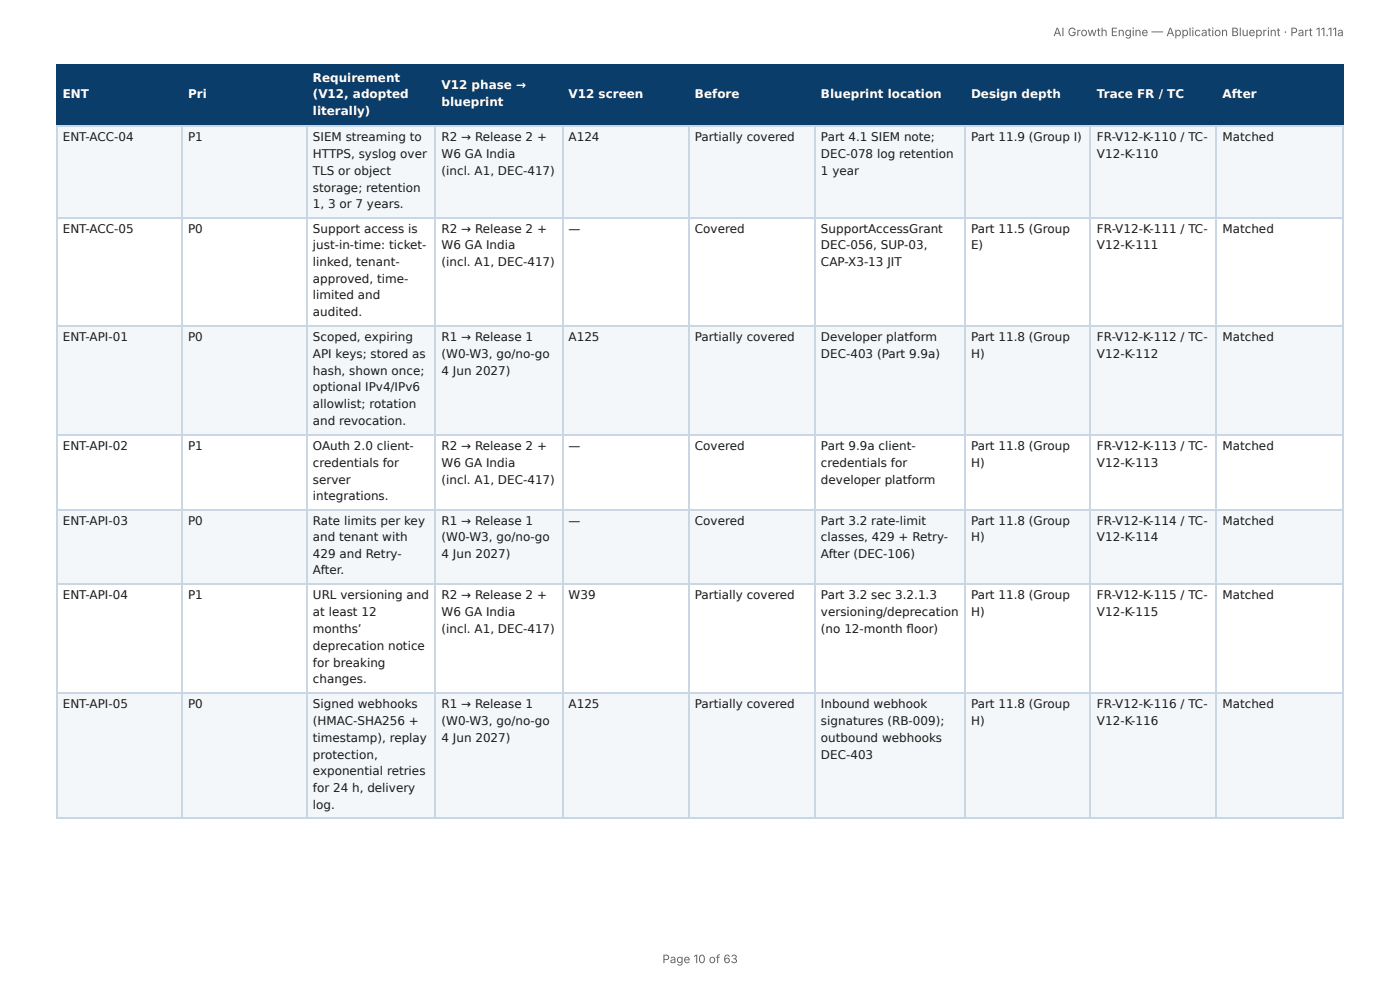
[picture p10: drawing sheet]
<svg xmlns="http://www.w3.org/2000/svg" width="297mm" height="210mm" viewBox="0 0 297 210" stroke-linecap="round" stroke-linejoin="round" font-family="sans-serif">
<defs><g id="words">
<g font-size="2.5" fill="#666">
<text x="223.7" y="7.7">AI Growth Engine — Application Blueprint · Part 11.11a</text>
<text x="140.7" y="204.5">Page 10 of 63</text>
</g>
<g font-size="2.5" fill="#fff">
<text x="66.5" y="17.3">Requirement</text>
<text x="13.3" y="20.9">ENT</text>
<text x="39.9" y="20.9">Pri</text>
<text x="66.5" y="20.9">(V12, adopted</text>
<text x="93.8" y="19">V12 phase →</text>
<text x="93.8" y="22.6">blueprint</text>
<text x="120.8" y="20.9">V12 screen</text>
<text x="147.6" y="20.9">Before</text>
<text x="174.4" y="20.9">Blueprint location</text>
<text x="206.2" y="20.9">Design depth</text>
<text x="233" y="20.9">Trace FR / TC</text>
<text x="259.6" y="20.9">After</text>
<text x="66.5" y="24.5">literally)</text>
</g>
<g font-size="2.5" fill="#1a1a1a">
<text x="13.3" y="30">ENT-ACC-04</text>
<text x="39.9" y="30">P1</text>
<text x="66.5" y="30">SIEM streaming to</text>
<text x="93.8" y="30">R2 → Release 2 +</text>
<text x="120.8" y="30">A124</text>
<text x="147.6" y="30">Partially covered</text>
<text x="174.4" y="30">Part 4.1 SIEM note;</text>
<text x="206.2" y="30">Part 11.9 (Group I)</text>
<text x="233" y="30">FR-V12-K-110 / TC-</text>
<text x="259.6" y="30">Matched</text>
<text x="66.5" y="33.5">HTTPS, syslog over</text>
<text x="93.8" y="33.5">W6 GA India</text>
<text x="174.4" y="33.5">DEC-078 log retention</text>
<text x="233" y="33.5">V12-K-110</text>
<text x="66.5" y="37.1">TLS or object</text>
<text x="66.5" y="40.7">storage; retention</text>
<text x="93.8" y="37.1">(incl. A1, DEC-417)</text>
<text x="174.4" y="37.1">1 year</text>
<text x="66.5" y="44.3">1, 3 or 7 years.</text>
<text x="13.3" y="49.5">ENT-ACC-05</text>
<text x="39.9" y="49.5">P0</text>
<text x="66.5" y="49.5">Support access is</text>
<text x="66.5" y="52.9">just-in-time: ticket-</text>
<text x="93.8" y="49.5">R2 → Release 2 +</text>
<text x="93.8" y="52.9">W6 GA India</text>
<text x="120.8" y="49.5">—</text>
<text x="147.6" y="49.5">Covered</text>
<text x="174.4" y="49.5">SupportAccessGrant</text>
<text x="174.4" y="52.9">DEC-056, SUP-03,</text>
<text x="206.2" y="49.5">Part 11.5 (Group</text>
<text x="206.2" y="52.9">E)</text>
<text x="233" y="49.5">FR-V12-K-111 / TC-</text>
<text x="233" y="52.9">V12-K-111</text>
<text x="259.6" y="49.5">Matched</text>
<text x="66.5" y="56.4">linked, tenant-</text>
<text x="93.8" y="56.4">(incl. A1, DEC-417)</text>
<text x="174.4" y="56.4">CAP-X3-13 JIT</text>
<text x="66.5" y="60">approved, time-</text>
<text x="66.5" y="63.6">limited and</text>
<text x="66.5" y="67.2">audited.</text>
<text x="13.3" y="72.4">ENT-API-01</text>
<text x="39.9" y="72.4">P0</text>
<text x="66.5" y="72.4">Scoped, expiring</text>
<text x="66.5" y="76">API keys; stored as</text>
<text x="93.8" y="72.4">R1 → Release 1</text>
<text x="93.8" y="76">(W0-W3, go/no-go</text>
<text x="120.8" y="72.4">A125</text>
<text x="147.6" y="72.4">Partially covered</text>
<text x="174.4" y="72.4">Developer platform</text>
<text x="174.4" y="76">DEC-403 (Part 9.9a)</text>
<text x="206.2" y="72.4">Part 11.8 (Group</text>
<text x="206.2" y="76">H)</text>
<text x="233" y="72.4">FR-V12-K-112 / TC-</text>
<text x="233" y="76">V12-K-112</text>
<text x="259.6" y="72.4">Matched</text>
<text x="66.5" y="79.6">hash, shown once;</text>
<text x="66.5" y="83.1">optional IPv4/IPv6</text>
<text x="93.8" y="79.6">4 Jun 2027)</text>
<text x="66.5" y="86.7">allowlist; rotation</text>
<text x="13.3" y="95.5">ENT-API-02</text>
<text x="39.9" y="95.5">P1</text>
<text x="66.5" y="90.3">and revocation.</text>
<text x="66.5" y="95.5">OAuth 2.0 client-</text>
<text x="93.8" y="95.5">R2 → Release 2 +</text>
<text x="120.8" y="95.5">—</text>
<text x="147.6" y="95.5">Covered</text>
<text x="174.4" y="95.5">Part 9.9a client-</text>
<text x="206.2" y="95.5">Part 11.8 (Group</text>
<text x="233" y="95.5">FR-V12-K-113 / TC-</text>
<text x="259.6" y="95.5">Matched</text>
<text x="66.5" y="99.1">credentials for</text>
<text x="93.8" y="99.1">W6 GA India</text>
<text x="174.4" y="99.1">credentials for</text>
<text x="206.2" y="99.1">H)</text>
<text x="233" y="99.1">V12-K-113</text>
<text x="66.5" y="102.7">server</text>
<text x="66.5" y="106.3">integrations.</text>
<text x="93.8" y="102.7">(incl. A1, DEC-417)</text>
<text x="174.4" y="102.7">developer platform</text>
<text x="13.3" y="111.5">ENT-API-03</text>
<text x="39.9" y="111.5">P0</text>
<text x="66.5" y="111.5">Rate limits per key</text>
<text x="93.8" y="111.5">R1 → Release 1</text>
<text x="120.8" y="111.5">—</text>
<text x="147.6" y="111.5">Covered</text>
<text x="174.4" y="111.5">Part 3.2 rate-limit</text>
<text x="206.2" y="111.5">Part 11.8 (Group</text>
<text x="233" y="111.5">FR-V12-K-114 / TC-</text>
<text x="259.6" y="111.5">Matched</text>
<text x="66.5" y="114.8">and tenant with</text>
<text x="66.5" y="118.4">429 and Retry-</text>
<text x="93.8" y="114.8">(W0-W3, go/no-go</text>
<text x="93.8" y="118.4">4 Jun 2027)</text>
<text x="174.4" y="114.8">classes, 429 + Retry-</text>
<text x="174.4" y="118.4">After (DEC-106)</text>
<text x="206.2" y="114.8">H)</text>
<text x="233" y="114.8">V12-K-114</text>
<text x="66.5" y="122">After.</text>
<text x="13.3" y="127.2">ENT-API-04</text>
<text x="39.9" y="127.2">P1</text>
<text x="66.5" y="127.2">URL versioning and</text>
<text x="66.5" y="130.8">at least 12</text>
<text x="93.8" y="127.2">R2 → Release 2 +</text>
<text x="93.8" y="130.8">W6 GA India</text>
<text x="120.8" y="127.2">W39</text>
<text x="147.6" y="127.2">Partially covered</text>
<text x="174.4" y="127.2">Part 3.2 sec 3.2.1.3</text>
<text x="174.4" y="130.8">versioning/deprecation</text>
<text x="206.2" y="127.2">Part 11.8 (Group</text>
<text x="206.2" y="130.8">H)</text>
<text x="233" y="127.2">FR-V12-K-115 / TC-</text>
<text x="233" y="130.8">V12-K-115</text>
<text x="259.6" y="127.2">Matched</text>
<text x="66.5" y="134.4">months’</text>
<text x="66.5" y="138">deprecation notice</text>
<text x="93.8" y="134.4">(incl. A1, DEC-417)</text>
<text x="174.4" y="134.4">(no 12-month fl oor)</text>
<text x="66.5" y="141.5">for breaking</text>
<text x="66.5" y="145.1">changes.</text>
<text x="13.3" y="150.4">ENT-API-05</text>
<text x="39.9" y="150.4">P0</text>
<text x="66.5" y="150.4">Signed webhooks</text>
<text x="66.5" y="153.9">(HMAC-SHA256 +</text>
<text x="93.8" y="150.4">R1 → Release 1</text>
<text x="93.8" y="153.9">(W0-W3, go/no-go</text>
<text x="120.8" y="150.4">A125</text>
<text x="147.6" y="150.4">Partially covered</text>
<text x="174.4" y="150.4">Inbound webhook</text>
<text x="174.4" y="153.9">signatures (RB-009);</text>
<text x="206.2" y="150.4">Part 11.8 (Group</text>
<text x="206.2" y="153.9">H)</text>
<text x="233" y="150.4">FR-V12-K-116 / TC-</text>
<text x="233" y="153.9">V12-K-116</text>
<text x="259.6" y="150.4">Matched</text>
<text x="66.5" y="157.5">timestamp), replay</text>
<text x="66.5" y="161.1">protection,</text>
<text x="93.8" y="157.5">4 Jun 2027)</text>
<text x="174.4" y="157.5">outbound webhooks</text>
<text x="174.4" y="161.1">DEC-403</text>
<text x="66.5" y="164.7">exponential retries</text>
<text x="66.5" y="168.2">for 24 h, delivery</text>
<text x="66.5" y="171.8">log.</text>
</g>
</g></defs>
<g fill="#0b3d6b">
<path d="M12.1 14h26.5v12.6h-26.5z"/>
<path d="M38.6 14h26.5v12.6h-26.5z"/>
<path d="M65.1 14h27.4v12.6h-27.4z"/>
<path d="M92.5 14h26.9v12.6h-26.9z"/>
<path d="M119.4 14h27v12.6h-27z"/>
<path d="M146.4 14h26.7v12.6h-26.7z"/>
<path d="M173.1 14h31.9v12.6h-31.9z"/>
<path d="M205 14h26.7v12.6h-26.7z"/>
<path d="M231.7 14h26.7v12.6h-26.7z"/>
<path d="M258.4 14h26.9v12.6h-26.9z"/>
</g>
<g fill="#f4f7fa">
<path d="M12.1 26.6h26.5v19.6h-26.5z"/>
<path d="M38.6 26.6h26.5v19.6h-26.5z"/>
<path d="M65.1 26.6h27.4v19.6h-27.4z"/>
<path d="M92.5 26.6h26.9v19.6h-26.9z"/>
<path d="M119.4 26.6h27v19.6h-27z"/>
<path d="M146.4 26.6h26.7v19.6h-26.7z"/>
<path d="M173.1 26.6h31.9v19.6h-31.9z"/>
<path d="M205 26.6h26.7v19.6h-26.7z"/>
<path d="M231.7 26.6h26.7v19.6h-26.7z"/>
<path d="M258.4 26.6h26.9v19.6h-26.9z"/>
<path d="M12.1 69.3h26.5v22.9h-26.5z"/>
<path d="M38.6 69.3h26.5v22.9h-26.5z"/>
<path d="M65.1 69.3h27.4v22.9h-27.4z"/>
<path d="M92.5 69.3h26.9v22.9h-26.9z"/>
<path d="M119.4 69.3h27v22.9h-27z"/>
<path d="M146.4 69.3h26.7v22.9h-26.7z"/>
<path d="M173.1 69.3h31.9v22.9h-31.9z"/>
<path d="M205 69.3h26.7v22.9h-26.7z"/>
<path d="M231.7 69.3h26.7v22.9h-26.7z"/>
<path d="M258.4 69.3h26.9v22.9h-26.9z"/>
<path d="M12.1 108.2h26.5v15.9h-26.5z"/>
<path d="M38.6 108.2h26.5v15.9h-26.5z"/>
<path d="M65.1 108.2h27.4v15.9h-27.4z"/>
<path d="M92.5 108.2h26.9v15.9h-26.9z"/>
<path d="M119.4 108.2h27v15.9h-27z"/>
<path d="M146.4 108.2h26.7v15.9h-26.7z"/>
<path d="M173.1 108.2h31.9v15.9h-31.9z"/>
<path d="M205 108.2h26.7v15.9h-26.7z"/>
<path d="M231.7 108.2h26.7v15.9h-26.7z"/>
<path d="M258.4 108.2h26.9v15.9h-26.9z"/>
<path d="M12.1 147h26.5v26.7h-26.5z"/>
<path d="M38.6 147h26.5v26.7h-26.5z"/>
<path d="M65.1 147h27.4v26.7h-27.4z"/>
<path d="M92.5 147h26.9v26.7h-26.9z"/>
<path d="M119.4 147h27v26.7h-27z"/>
<path d="M146.4 147h26.7v26.7h-26.7z"/>
<path d="M173.1 147h31.9v26.7h-31.9z"/>
<path d="M205 147h26.7v26.7h-26.7z"/>
<path d="M231.7 147h26.7v26.7h-26.7z"/>
<path d="M258.4 147h26.9v26.7h-26.9z"/>
</g>
<g fill="none" stroke="#0b3d6b" stroke-width=".24">
<path d="M11.9 13.9h273.4M12 13.8v13.1M38.7 13.8v13.1M65.2 13.8v13.1M92.4 13.8v13.1M119.5 13.8v13.1M146.2 13.8v13.1M173.2 13.8v13.1M204.9 13.8v13.1M231.6 13.8v13.1M258.3 13.8v13.1M285.2 13.8v13.1"/>
<path d="M11.9 26.8h273.4"/>
</g>
<g fill="none" stroke="#c9d6e3" stroke-width=".24">
<path d="M11.9 26.8h273.4M12 26.9v146.8M38.7 26.9v146.8M65.2 26.9v146.8M92.4 26.9v146.8M119.5 26.9v146.8M146.2 26.9v146.8M173.2 26.9v146.8M204.9 26.9v146.8M231.6 26.9v146.8M258.3 26.9v146.8M285.2 26.9v146.8"/>
<path d="M11.9 46.3h273.4M11.9 69.2h273.4M11.9 92.3h273.4M11.9 108.3h273.4M11.9 124h273.4M11.9 147.1h273.4M11.9 173.6h273.4"/>
</g>
<use href="#words"/>
</svg>
